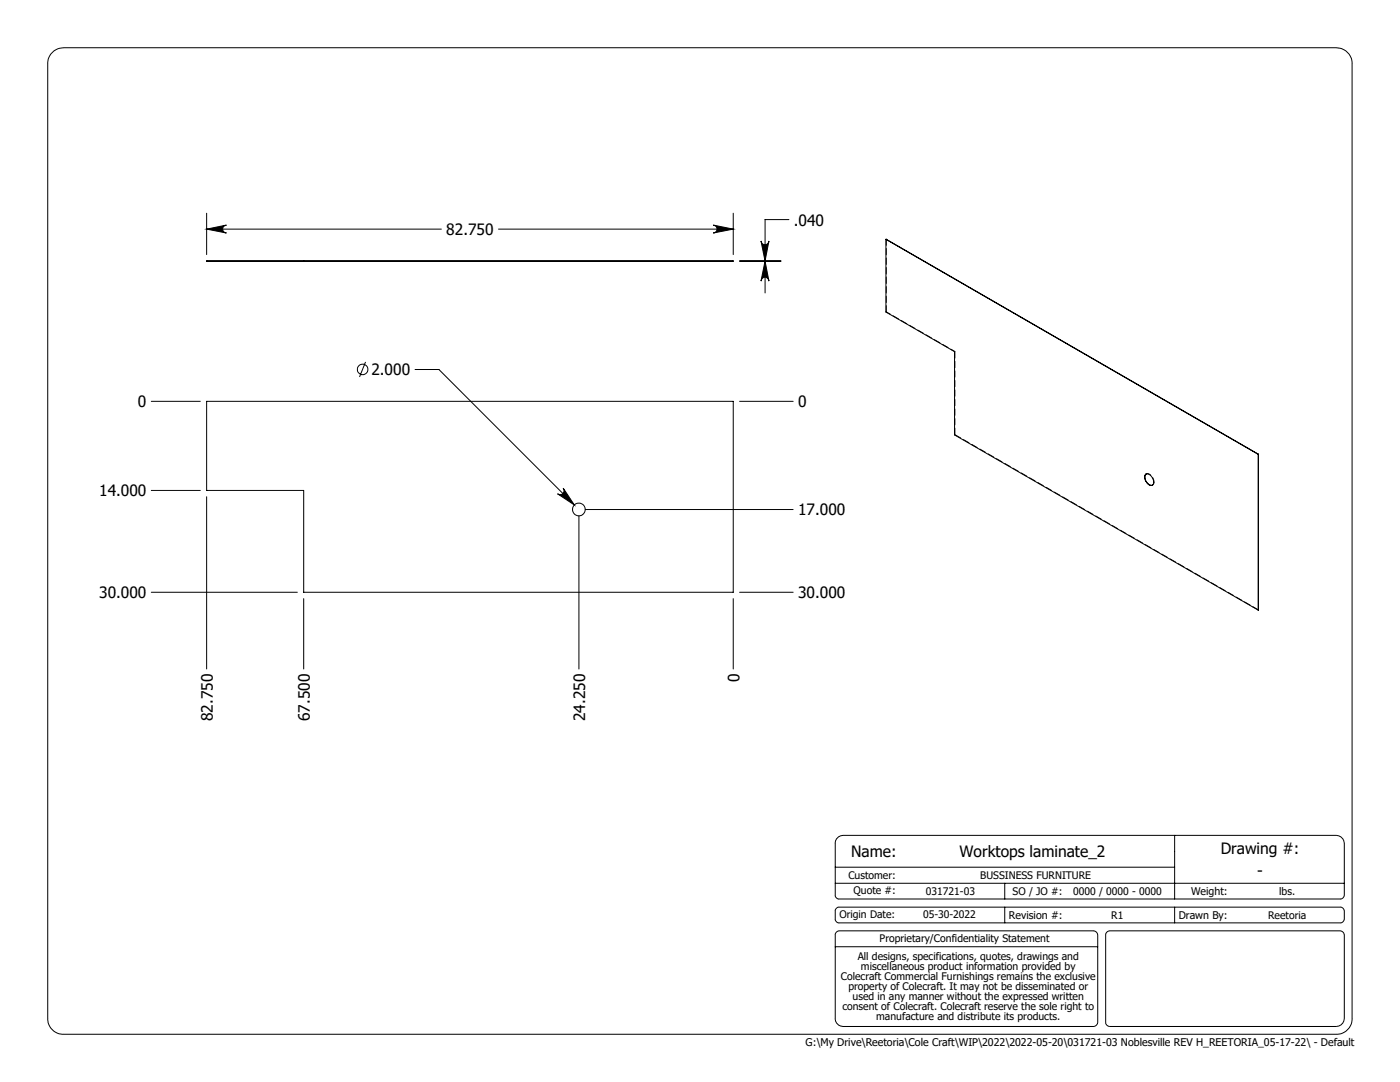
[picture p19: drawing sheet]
<svg xmlns="http://www.w3.org/2000/svg" width="279mm" height="216mm" viewBox="0 0 279 216" stroke-linecap="round" stroke-linejoin="round" font-family="sans-serif">
<defs><g id="words">
<g font-size="3.1">
<text x="89.1" y="46.9">82.750</text>
<text x="158.4" y="45">.040</text>
<text x="74.1" y="74.9">2.000</text>
<text x="27.5" y="81.3">0</text>
<text x="159.3" y="81.3">0</text>
<text x="19.8" y="99">14.000</text>
<text x="159.3" y="102.9">17.000</text>
<text x="19.8" y="119.4">30.000</text>
<text x="159.3" y="119.4">30.000</text>
<text x="147.6" y="136.2" transform="rotate(-90 147.6 136.2)">0</text>
<text x="42.5" y="143.9" transform="rotate(-90 42.5 143.9)">82.750</text>
<text x="61.8" y="143.9" transform="rotate(-90 61.8 143.9)">67.500</text>
<text x="116.8" y="143.9" transform="rotate(-90 116.8 143.9)">24.250</text>
<text x="169.9" y="171">Name:</text>
<text x="191.5" y="171">Worktops laminate_2</text>
<text x="243.6" y="170.4">Drawing #:</text>
<text x="250.9" y="174.7">-</text>
</g>
<g font-size="2.1">
<text x="169.3" y="175.3">Customer:</text>
<text x="170.3" y="178.5">Quote #:</text>
<text x="184.8" y="178.5">031721-03</text>
<text x="195.6" y="175.3">BUSSINESS FURNITURE</text>
<text x="202.1" y="178.5">SO / JO #:</text>
<text x="214.2" y="178.5">0000 / 0000 - 0000</text>
<text x="237.7" y="178.6">Weight:</text>
<text x="255.3" y="178.6">lbs.</text>
<text x="167.5" y="183.3">Origin Date:</text>
<text x="184.2" y="183.3">05-30-2022</text>
<text x="201.4" y="183.3">Revision #:</text>
<text x="221.8" y="183.3">R1</text>
<text x="235.2" y="183.3">Drawn By:</text>
<text x="253.1" y="183.3">Reetoria</text>
<text x="171.2" y="191.5">All designs, specifications, quotes, drawings and</text>
<text x="175.6" y="188.1">Proprietary/Confidentiality Statement</text>
<text x="167.8" y="195.5">Colecraft Commercial Furnishings remains the exclusive</text>
<text x="169.3" y="197.6">property of Colecraft. It may not be disseminated or</text>
<text x="171.8" y="193.5">miscellaneous product information provided by</text>
<text x="168.1" y="201.6">consent of Colecraft. Colecraft reserve the sole right to</text>
<text x="170.2" y="199.6">used in any manner without the expressed written</text>
<text x="174.9" y="203.6">manufacture and distribute its products.</text>
<text x="160.8" y="208.8">G:\My Drive\Reetoria\Cole Craft\WIP\2022\2022-05-20\031721-03 Noblesville REV H_REETORIA_05-17-22\ - Default</text>
</g>
</g></defs>
<g fill="none" stroke="#000" stroke-width=".2">
<path d="M10.2 10.8a3.3 3.3 0 0 1 2.5-1.3h254a3.2 3.2 0 0 1 3.1 3.2v190.5a3.1 3.1 0 0 1-3.1 3.2h-254a3.1 3.1 0 0 1-3.2-3.2v-190.5a2.93 2.93 0 0 1 .7-1.9zM41.2 42.5v8.3M41.2 45.7h46.9M41.2 52.1h.1M41.2 52.1h105.1M41.2 45.7l4-.8a.79 .79 0 0 0-.8 .8 .79 .79 0 0 0 .8 .8zM60.6 52.1h.1M99.5 45.7h46.8M142.3 44.9l4 .8-4 .8a.79 .79 0 0 0 .8-.8 .79 .79 0 0 0-.8-.8zM146.3 42.5v8.3M146.3 52.1h.1M147.6 52.1h8.3"/>
<path d="M151.9 48.1a.79 .79 0 0 0 .8 .7 .79 .79 0 0 0 .8-.7l-.8 4zM152.7 52.1l.8 4a.79 .79 0 0 0-.8-.8 .79 .79 0 0 0-.8 .8zM157.4 43.8h-4.7v14.7M176.8 47.8v14.5l13.7 7.9v16.6l60.6 34.9M176.8 47.8l74.3 42.9M176.8 47.8l74.3 42.8M73 72.2l-1.2 3M82.8 73.7h4.8l27 27.1M30.2 80.1h9.8M30.2 97.9h9.8M41.2 99.1v34.4M41.2 80.1h105.1v38.1h-85.7v-20.3h-19.4z"/>
<path d="M111.3 98.5a.8 .8 0 0 0 1 0 .8 .8 0 0 0 .1-1.1l2.2 3.4zM147.6 80.1h10.7M228.6 94.7a1.12 1.12 0 0 1 1.5 .9l.1 .4a.66 .66 0 0 1-.3 .9 .66 .66 0 0 1-.9-.4l-.5-.9zM228.7 94.6a1.51 1.51 0 0 0 1.3 2.2M251.1 90.7v31M251.1 90.6v31.1M251.1 90.6v.1M30.2 118.2h29.1M60.6 119.5v14M115.5 102.9v30.6M116.8 101.7h41.5M146.3 119.5v14"/>
<path d="M147.6 118.2h10.7M166.7 176.2h101.6M166.7 173h67.7M166.9 167.4l.5-.4 .8-.3h98.5a1.69 1.69 0 0 1 1.6 1.6v10.3a.85 .85 0 0 1-.8 .8h-100a.77 .77 0 0 1-.8-.8v-10.5zM200.5 176.2v3.2M234.4 166.7v12.7M166.7 188.9h52.4M166.9 186.1l.6-.4h50.8a.91 .91 0 0 1 .8 .8v17.5a.91 .91 0 0 1-.8 .8h-50.2a1.58 1.58 0 0 1-1.4-1.6v-16.8zM166.9 181.3l.4-.3h100.2a.83 .83 0 0 1 .8 .8v1.6a.85 .85 0 0 1-.8 .7h-100a.77 .77 0 0 1-.8-.7v-1.8zM200.5 181v3.1M220.8 186.1l.6-.4h46.1a.91 .91 0 0 1 .8 .8v16.7a1.68 1.68 0 0 1-1.6 1.6h-45.3a.85 .85 0 0 1-.7-.8v-17.6zM234.4 181v3.1"/>
<circle cx="72.4" cy="73.7" r="1.05"/>
<circle cx="115.5" cy="101.7" r="1.28"/>
</g>
<path d="M112.4 97.4a.8 .8 0 0 1-.1 1.1 .8 .8 0 0 1-1 0l3.3 2.3zM152.7 52.1l.8 4a.79 .79 0 0 0-.8-.8 .79 .79 0 0 0-.8 .8zM151.9 48.1a.79 .79 0 0 0 .8 .7 .79 .79 0 0 0 .8-.7l-.8 4zM41.2 45.7l4-.8a.79 .79 0 0 0-.8 .8 .79 .79 0 0 0 .8 .8zM142.3 44.9l4 .8-4 .8a.79 .79 0 0 0 .8-.8 .79 .79 0 0 0-.8-.8z" fill="#000"/>
<path d="M190.6 86.7l60.6 35" fill="none" stroke="#000" stroke-width=".2" stroke-dasharray="1.3 .6" stroke-dashoffset="-.1"/>
<path d="M176.9 62.2l13.7 7.9M230 96.8l.3-.6M230.3 96.2l-.2-.7-.3-.6-.6-.3h-.5" fill="none" stroke="#000" stroke-width=".2" stroke-dasharray="1.3 .6" stroke-dashoffset=".3"/>
<path d="M176.9 47.7v14.5M176.8 62.3l.1-.1M190.5 70.2l.1-.1M190.6 70.1v16.6M190.5 86.7h.1M228.8 94.6h-.1M230 96.8h.1" fill="none" stroke="#000" stroke-width=".2" stroke-dasharray="1.3 .6"/>
<use href="#words"/>
</svg>
